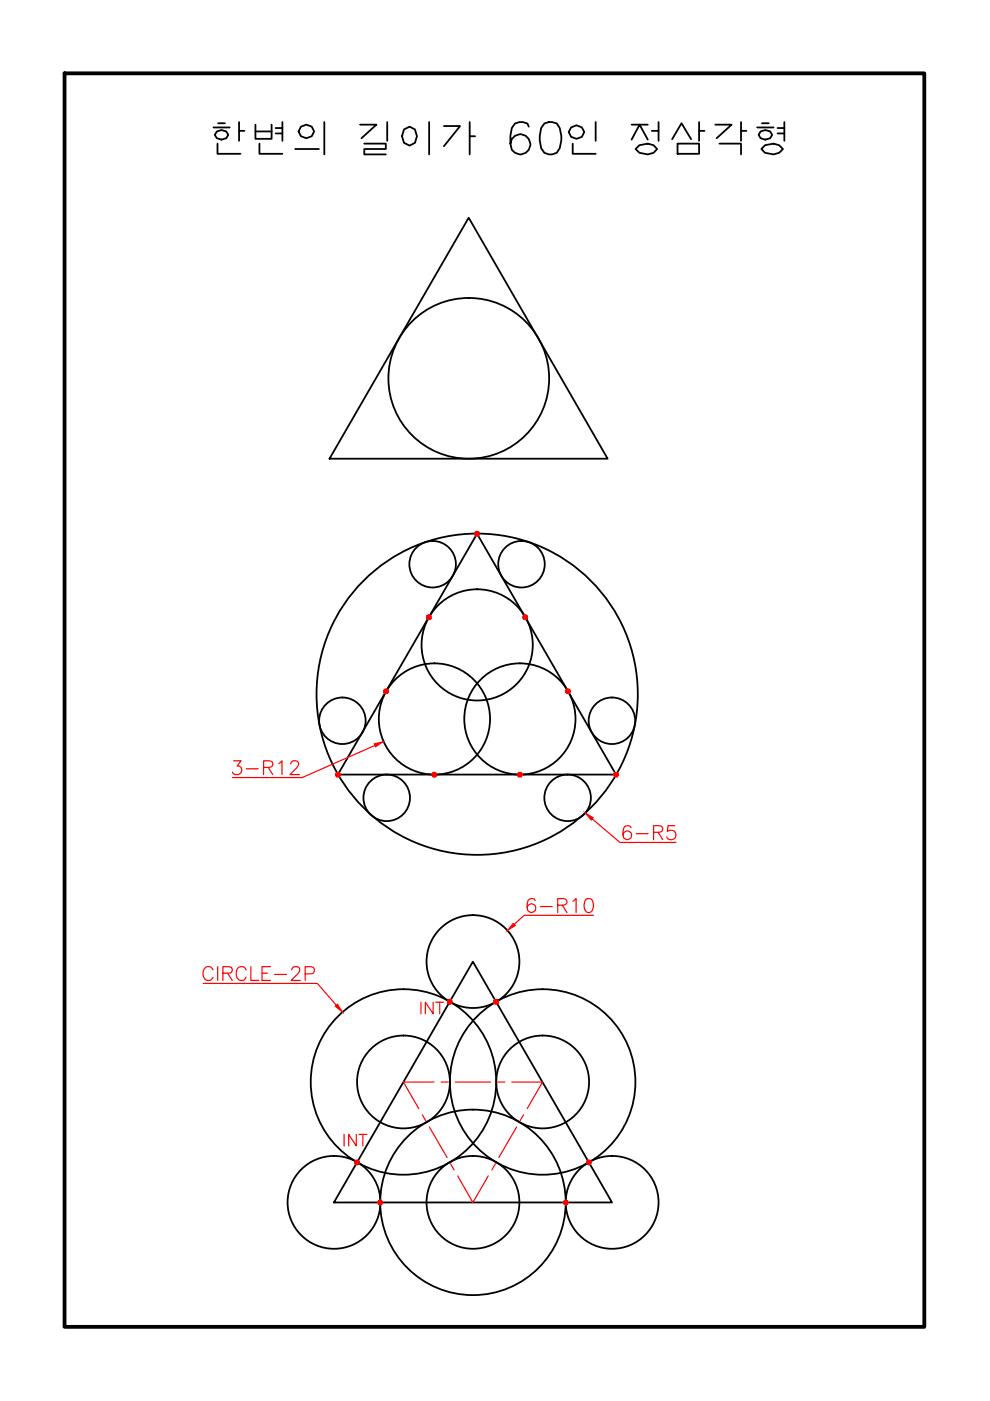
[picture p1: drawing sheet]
<svg xmlns="http://www.w3.org/2000/svg" width="210mm" height="297mm" viewBox="0 0 210 297" stroke-linecap="round" stroke-linejoin="round" font-family="sans-serif">
<!-- layer: Model -->
<g fill="none" stroke="#000" stroke-width=".38">
<path d="M45.3 27h3.4M46 27.9l1-.3 1 .3 .4 .7-.4 .7-1 .3-1-.3-.5-.7zM46.1 30.5v2.1h4.9M46.2 26.1h1.5M50.7 27.7h1.1M50.7 25.9v4M54.2 26.4v3h3.4v-3M54.2 27.9h3.4M55 30.5v2.1h4.9M58.4 27.1h1.5M58.4 28.3h1.5M59.9 25.9v4"/>
<path d="M62.6 31.6h5M63.8 26.9l1.2-.5 1.1 .5 .5 1-.5 1-1.1 .4-1.2-.4-.5-1zM68.8 25.9v6.8M76.3 26.4h3.5l-3.2 2.9M77.2 30.5h4.6v1.1h-4.6v1.1h4.6M82.1 25.9v4M85.7 27.4l1.1-.5 1.2 .5 .4 1.5-.4 1.4-1.2 .6-1.1-.6-.5-1.4zM91 25.9v6.8M94.1 26.7h3.5l-3.5 4.3M99.6 25.9v6.8M99.6 28.9h1.1M112.1 26.9l-.3-.7-1-.3h-.6l-1 .3-.7 .9-.3 1.7v1.7l.3 1.3a2.13 2.13 0 0 0 3.4 .3 2.13 2.13 0 0 0-.7-3.4 2.13 2.13 0 0 0-3 1.8"/>
<path d="M115.4 26.2l1-.3h.7l.9 .3a5.4 5.4 0 0 1 0 6.2 2.24 2.24 0 0 1-3.3-1l-.3-1.6v-1l.3-1.7zM121.1 27l1.1-.4 1.2 .4 .5 1-.5 1-1.2 .4-1.1-.4-.5-1zM121.4 30.5v2.1h4.9M126.3 25.9v4M133.9 29.6l1.7-3.2 1.7 3.2M133.9 26.4h3.4M134.8 31.6l.8-.8 1.7-.3 1.3 .3 .7 .8-.7 .8-1.3 .3-1.7-.3zM138.2 27.7h1.4M139.6 25.9v4M142.5 29.5l2-3.4 2 3.4M143.7 30.5h4.5v2.1h-4.5zM148.2 27.7h1.2"/>
<path d="M148.2 25.9v4M151.7 26.4h3.4l-3.2 2.9M152.5 30.5h4.6v2.2M157.1 27.7h1.2M157.1 25.9v4M160.5 27h3.5M161.3 27.9l1-.3 1 .3 .4 .7-.4 .7-1 .3-1-.3-.5-.7zM161.6 26.1h1.4M162.2 30.8l1.8-.3 1.2 .3 .8 .8-.8 .8-1.2 .3-1.8-.3-.8-.8zM164.9 27.1h1.4M164.9 28.3h1.4M166.3 25.9v4"/>
<path d="M99.4 46.2l29.4 51.1h-58.9zM101.1 113.2l29.5 51h-59zM100.3 203.9l29.5 51h-59z"/>
<circle cx="99.4" cy="80.2" r="17"/>
<circle cx="91.7" cy="119.6" r="4.9"/>
<circle cx="110.6" cy="119.6" r="4.9"/>
<circle cx="101.2" cy="136.7" r="11.8"/>
<circle cx="72.6" cy="152.8" r="4.9"/>
<circle cx="92.1" cy="152.4" r="11.8"/>
<circle cx="101.2" cy="147.2" r="34.1"/>
<circle cx="110.2" cy="152.4" r="11.8"/>
<circle cx="129.7" cy="152.8" r="4.9"/>
<circle cx="82" cy="169.2" r="4.9"/>
<circle cx="120.3" cy="169.2" r="4.9"/>
<circle cx="100.3" cy="203.9" r="9.8"/>
<circle cx="85.5" cy="229.4" r="9.8"/>
<circle cx="85.5" cy="229.4" r="19.7"/>
<circle cx="115.1" cy="229.4" r="9.8"/>
<circle cx="115.1" cy="229.4" r="19.7"/>
<circle cx="70.8" cy="254.9" r="9.8"/>
<circle cx="100.3" cy="254.9" r="9.8"/>
<circle cx="100.3" cy="254.9" r="19.7"/>
<circle cx="129.8" cy="254.9" r="9.8"/>
</g>
<!-- layer: center -->
<path d="M89.5 236.4l.8 1.2M91 238.9l3.8 6.5M92 229.4h-6.5l3.3 5.6M93.5 229.4h1.6M96.5 229.4h7.5M105.5 229.4h1.5M108.5 229.4h6.5l-3.2 5.6M109.5 238.9l-3.7 6.5M111 236.4l-.7 1.2M95.5 246.7l.8 1.3M97 249.3l3.3 5.6 3.2-5.6M105 246.7l-.7 1.3" fill="none" stroke="#f00" stroke-width=".25"/>
<!-- layer: dim -->
<g fill="#f00" stroke="#f00" stroke-width=".21">
<path d="M124.1 172.4l1.7 1-.4 .5z"/>
<path d="M79.3 157.7l2-.5-1.7 1.1z"/>
<path d="M108.8 195.8l.5 .4-1.7 1.1z"/>
<path d="M71 213.3l.6-.4 1 1.7z"/>
<path d="M101.1 113.2h.5v-.3zM101.4 112.7l.2 .2-.5 .3zM101.1 112.7v.5l.3-.5z"/>
<path d="M100.9 112.7l.2 .5v-.5zM100.9 112.7l.2 .5-.4-.3zM100.7 112.9l-.1 .3h.5z"/>
<path d="M100.6 113.2l.1 .2 .4-.2zM100.7 113.4l.4-.2-.2 .4zM101.1 113.2l-.2 .4 .2 .1z"/>
<path d="M101.1 113.2v.5l.3-.1zM101.1 113.2l.5 .2-.2 .2zM101.1 113.2l.5 .2v-.2z"/>
<path d="M130.6 164.2h.5l-.1-.2zM130.9 163.8l.1 .2-.4 .2zM130.6 163.8v.4l.3-.4z"/>
<path d="M130.4 163.8l.2 .4v-.4zM130.4 163.8l.2 .4-.4-.2zM130.2 164l-.1 .2h.5z"/>
<path d="M130.1 164.2l.1 .3 .4-.3zM130.2 164.5l.4-.3-.2 .5zM130.6 164.2l-.2 .5h.2z"/>
<path d="M130.6 164.2v.5h.3zM130.6 164.2l.4 .3-.1 .2zM130.6 164.2l.4 .3 .1-.3z"/>
<path d="M71.6 164.2h.6l-.1-.2zM71.9 163.8l.2 .2-.5 .2zM71.6 163.8v.4l.3-.4z"/>
<path d="M71.4 163.8l.2 .4v-.4zM71.4 163.8l.2 .4-.4-.2zM71.2 164v.2h.4z"/>
<path d="M71.2 164.2v.3l.4-.3zM71.2 164.5l.4-.3-.2 .5zM71.6 164.2l-.2 .5h.2z"/>
<path d="M71.6 164.2v.5h.3zM71.6 164.2l.5 .3-.2 .2zM71.6 164.2l.5 .3 .1-.3z"/>
<path d="M90.9 130.9h.5v-.3zM91.2 130.4l.2 .2-.5 .3zM90.9 130.4v.5l.3-.5z"/>
<path d="M90.7 130.4l.2 .5v-.5zM90.5 130.6l.2-.2 .2 .5zM90.5 130.6l-.1 .3h.5z"/>
<path d="M90.4 130.9l.1 .2 .4-.2zM90.5 131.1l.4-.2-.2 .4zM90.9 130.9l-.2 .4 .2 .1z"/>
<path d="M90.9 130.9v.5l.3-.1zM90.9 130.9l.5 .2-.2 .2zM90.9 130.9l.5 .2v-.2z"/>
<path d="M111.4 130.9h.5l-.1-.3zM111.6 130.4l.2 .2-.4 .3zM111.4 130.4v.5l.2-.5z"/>
<path d="M111.1 130.4l.3 .5v-.5zM111.1 130.4l.3 .5-.5-.3zM110.9 130.6l-.1 .3h.6z"/>
<path d="M110.8 130.9l.1 .2 .5-.2zM110.9 131.1l.5-.2-.3 .4zM111.4 130.9l-.3 .4 .3 .1z"/>
<path d="M111.4 130.9v.5l.2-.1zM111.4 130.9l.4 .2-.2 .2zM111.4 130.9l.4 .2 .1-.2z"/>
<path d="M81.9 146.6h.5l-.1-.3zM82.1 146.1l.2 .2-.4 .3zM81.9 146.1v.5l.2-.5z"/>
<path d="M81.6 146.1l.3 .5v-.5zM81.4 146.3l.2-.2 .3 .5zM81.4 146.3v.3h.5z"/>
<path d="M81.4 146.6v.2l.5-.2zM81.4 146.8l.5-.2-.3 .4zM81.9 146.6l-.3 .4h.3z"/>
<path d="M81.9 146.6v.4h.2zM81.9 146.6l.4 .2-.2 .2zM81.9 146.6l.4 .2 .1-.2z"/>
<path d="M92.1 164.2h.5l-.1-.2zM92.3 163.8l.2 .2-.4 .2zM92.1 163.8v.4l.2-.4z"/>
<path d="M91.8 163.8l.3 .4v-.4zM91.8 163.8l.3 .4-.4-.2zM91.7 164l-.1 .2h.5z"/>
<path d="M91.6 164.2l.1 .3 .4-.3zM91.7 164.5l.4-.3-.3 .5zM92.1 164.2l-.3 .5h.3z"/>
<path d="M92.1 164.2v.5h.2zM92.1 164.2l.4 .3-.2 .2zM92.1 164.2l.4 .3 .1-.3z"/>
<path d="M120.4 146.6h.5l-.1-.3zM120.7 146.1l.1 .2-.4 .3zM120.4 146.1v.5l.3-.5z"/>
<path d="M120.2 146.1l.2 .5v-.5zM120.2 146.1l.2 .5-.4-.3zM120 146.3l-.1 .3h.5z"/>
<path d="M119.9 146.6l.1 .2 .4-.2zM120 146.8l.4-.2-.2 .4zM120.4 146.6l-.2 .4h.2z"/>
<path d="M120.4 146.6v.4h.3zM120.4 146.6l.4 .2-.1 .2zM120.4 146.6l.4 .2 .1-.2z"/>
<path d="M110.2 164.2h.5l-.1-.2zM110.5 163.8l.1 .2-.4 .2zM110.2 163.8v.4l.3-.4z"/>
<path d="M110 163.8l.2 .4v-.4zM110 163.8l.2 .4-.4-.2zM109.8 164l-.1 .2h.5z"/>
<path d="M109.7 164.2l.1 .3 .4-.3zM109.8 164.5l.4-.3-.2 .5zM110.2 164.2l-.2 .5h.2z"/>
<path d="M110.2 164.2v.5h.3zM110.2 164.2l.4 .3-.1 .2zM110.2 164.2l.4 .3 .1-.3z"/>
<path d="M95.3 212.4h.6l-.1-.3zM95.6 212l.2 .1-.5 .3zM95.3 211.9v.5l.3-.4z"/>
<path d="M95.1 212l.2 .4v-.5zM94.9 212.1l.2-.1 .2 .4zM94.9 212.1v.3h.4z"/>
<path d="M94.9 212.4v.3l.4-.3zM94.9 212.7l.4-.3-.2 .4zM95.3 212.4l-.2 .4 .2 .1z"/>
<path d="M95.3 212.4v.5l.3-.1zM95.3 212.4l.5 .3-.2 .1zM95.3 212.4l.5 .3 .1-.3z"/>
<path d="M75.7 246.4h.5l-.1-.2zM76 246l.1 .2-.4 .2zM75.7 246v.4l.3-.4z"/>
<path d="M75.5 246l.2 .4v-.4zM75.3 246.2l.2-.2 .2 .4zM75.3 246.2l-.1 .2h.5z"/>
<path d="M75.2 246.4l.1 .3 .4-.3zM75.3 246.7l.4-.3-.2 .5zM75.7 246.4l-.2 .5h.2z"/>
<path d="M75.7 246.4v.5h.3zM75.7 246.4l.4 .3-.1 .2zM75.7 246.4l.4 .3 .1-.3z"/>
<path d="M80.6 254.9h.5l-.1-.2zM80.9 254.5l.1 .2-.4 .2zM80.6 254.5v.4l.3-.4z"/>
<path d="M80.4 254.5l.2 .4v-.4zM80.4 254.5l.2 .4-.4-.2zM80.2 254.7l-.1 .2h.5z"/>
<path d="M80.1 254.9l.1 .3 .4-.3zM80.2 255.2l.4-.3-.2 .5zM80.6 254.9l-.2 .5 .2 .1z"/>
<path d="M80.6 254.9v.6l.3-.1zM80.6 254.9l.4 .3-.1 .2zM80.6 254.9l.4 .3 .1-.3z"/>
<path d="M119.9 254.9h.5v-.2zM120.2 254.5l.2 .2-.5 .2zM119.9 254.5v.4l.3-.4z"/>
<path d="M119.7 254.5l.2 .4v-.4zM119.7 254.5l.2 .4-.4-.2zM119.5 254.7l-.1 .2h.5z"/>
<path d="M119.4 254.9l.1 .3 .4-.3zM119.5 255.2l.4-.3-.2 .5zM119.9 254.9l-.2 .5 .2 .1z"/>
<path d="M119.9 254.9v.6l.3-.1zM119.9 254.9l.5 .3-.2 .2zM119.9 254.9l.5 .3v-.3z"/>
<path d="M124.9 246.4h.5l-.1-.2zM125.1 246l.2 .2-.4 .2zM124.9 246v.4l.2-.4z"/>
<path d="M124.6 246l.3 .4v-.4zM124.6 246l.3 .4-.5-.2zM124.4 246.2l-.1 .2h.6z"/>
<path d="M124.3 246.4l.1 .3 .5-.3zM124.4 246.7l.5-.3-.3 .5zM124.9 246.4l-.3 .5h.3z"/>
<path d="M124.9 246.4v.5h.2zM124.9 246.4l.4 .3-.2 .2zM124.9 246.4l.4 .3 .1-.3z"/>
<path d="M105.2 212.4h.5l-.1-.3zM105.4 212l.2 .1-.4 .3zM105.2 211.9v.5l.2-.4z"/>
<path d="M105 212l.2 .4v-.5zM104.7 212.1l.3-.1 .2 .4zM104.7 212.1v.3h.5z"/>
<path d="M104.7 212.4v.3l.5-.3zM104.7 212.7l.5-.3-.2 .4zM105.2 212.4l-.2 .4 .2 .1z"/>
<path d="M105.2 212.4v.5l.2-.1zM105.2 212.4l.4 .3-.2 .1zM105.2 212.4l.4 .3 .1-.3z"/>
</g>
<g fill="none" stroke="#f00" stroke-width=".25">
<path d="M79.5 158l-15.4 6.9h-14.8M49.5 161.3h1.6l-.8 1.1a.94 .94 0 0 1 1 1.1 .94 .94 0 0 1-1.3 .7l-.5-.1-.2-.4M52.2 163h2.6M55.9 162.7l1.6-.1a.68 .68 0 0 0 0-1.2l-1.6-.1v2.9M56.9 162.7l.9 1.5M59.1 161.9l.7-.6v2.9M61.7 162a.65 .65 0 0 1 .5-.7h.6a.69 .69 0 0 1 .4 1.1l-1.7 1.8h2M125.6 173.6l5.9 5h11.8M133.8 175.5a.87 .87 0 0 0-.8-.4 .87 .87 0 0 0-.8 .5 2.15 2.15 0 0 0 .3 2.3 .91 .91 0 0 0 1.3-.5 .91 .91 0 0 0-.6-1.2 .91 .91 0 0 0-1.1 .8M134.9 176.8h2.5M138.6 176.5l1.6-.2a.68 .68 0 0 0 0-1.1l-1.6-.1v2.9M139.5 176.5l1 1.5"/>
<path d="M143.1 175.1h-1.5l-.1 1.2a1.03 1.03 0 0 1 1.6 0 1.03 1.03 0 0 1-.2 1.5 1.03 1.03 0 0 1-1.5-.4M113.5 190.9a.88 .88 0 0 0-1.3-.3 2.77 2.77 0 0 0-.3 2.5 .92 .92 0 0 0 1.5 .1 .92 .92 0 0 0-.3-1.5 .92 .92 0 0 0-1.3 .8M114.6 192.2h2.5M118.3 191.9l1.6-.1a.68 .68 0 0 0 0-1.2l-1.6-.1v3M119.2 191.9l1 1.6M121.5 191.1l.6-.6v3M124.3 190.6a.97 .97 0 0 1 1.4 .5 2.3 2.3 0 0 1-.3 2.2 .9 .9 0 0 1-1.4-.4 2.32 2.32 0 0 1 .3-2.3zM125.8 194.1h-14.7l-2.1 1.9M43.1 208.5h24.2l4 4.6M45.2 205.6a1.09 1.09 0 0 0-1.3-.7 1.09 1.09 0 0 0-.8 1.2 1.31 1.31 0 0 0 .3 1.3 1.31 1.31 0 0 0 1.4 .3l.4-.5M46.2 204.9v3M47.3 206.3l1.7-.1a.68 .68 0 0 0 0-1.1l-1.7-.2v3"/>
<path d="M48.3 206.3l.9 1.6M52.2 205.6a1.07 1.07 0 0 0-1.3-.7 1.07 1.07 0 0 0-.8 1.2 1.29 1.29 0 0 0 .3 1.4 1.29 1.29 0 0 0 1.4 .2l.4-.5M53.2 204.9v3h1.7M55.6 206.3h1.1M57.4 204.9h-1.8v3h1.8M58.2 206.6h2.6M61.9 205.6l.1-.4a.98 .98 0 0 1 1.4 0 .94 .94 0 0 1-.3 1.3l-1.4 1.4h2M64.7 206.5l1.7-.2a.79 .79 0 0 0 .2-.8 .79 .79 0 0 0-.6-.6h-1.3v3M89.3 212.5v2.4M91.8 212.5v2.4l-1.6-2.4v2.4M92.4 212.5h1.6M93.2 212.5v2.4"/>
<path d="M73 240.5v2.5M75.5 240.5v2.5l-1.6-2.5v2.5M76.1 240.5h1.7M76.9 240.5v2.5"/>
</g>
<!-- layer: boder -->
<path d="M13.7 15.6h182.3v265.7h-182.3z" fill="none" stroke="#000" stroke-width=".8"/>
</svg>
